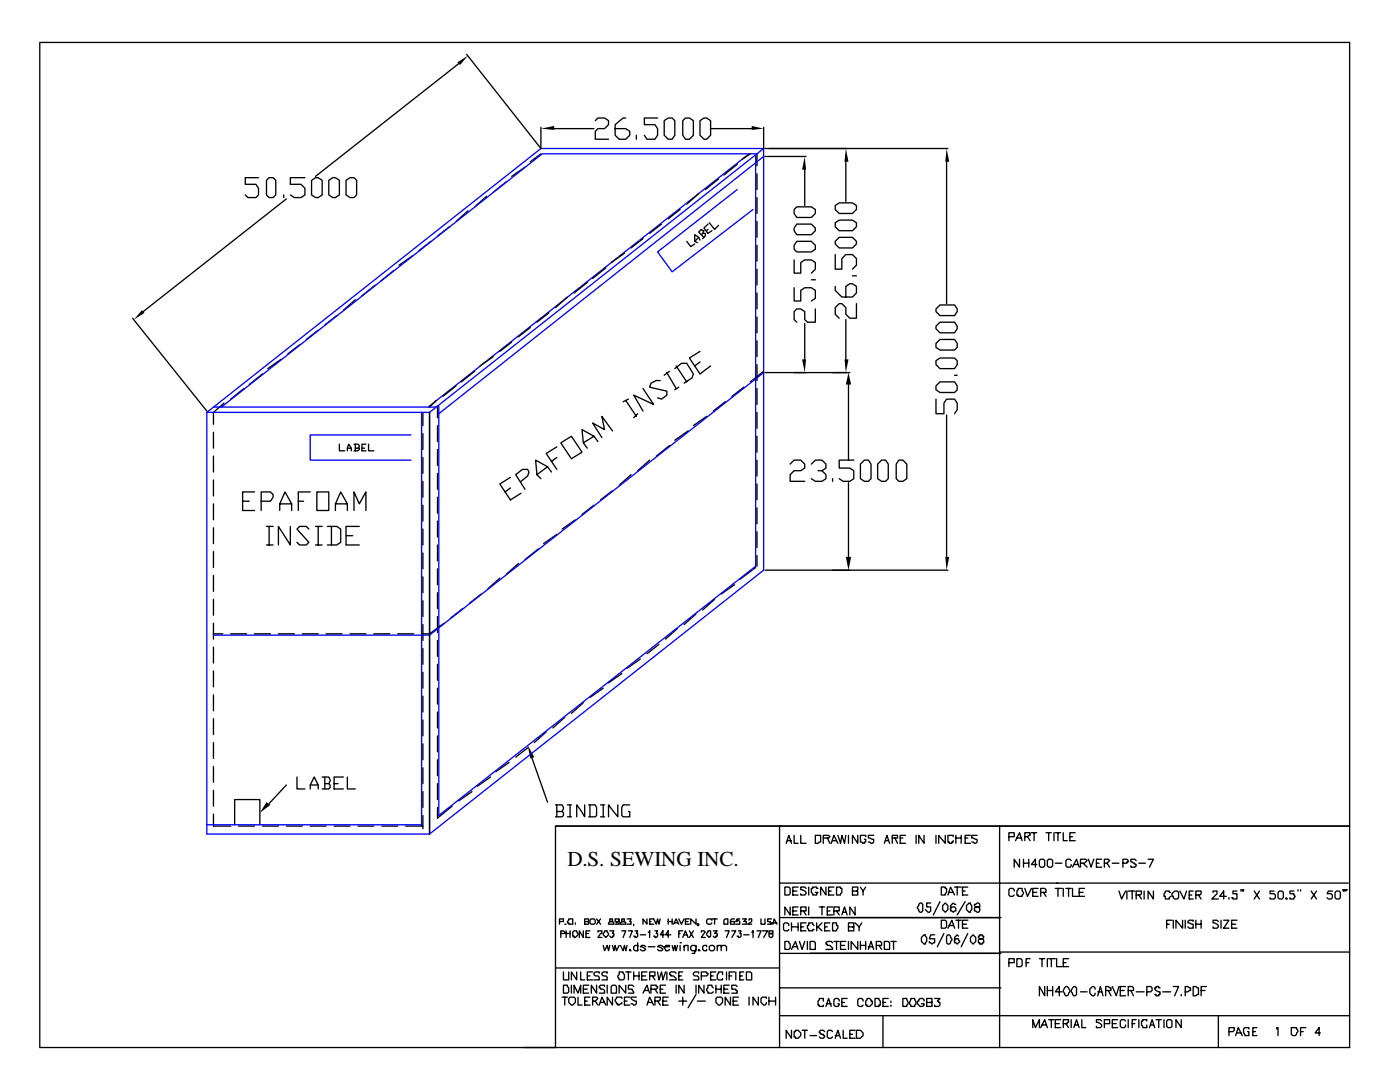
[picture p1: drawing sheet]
<svg xmlns="http://www.w3.org/2000/svg" width="279mm" height="216mm" viewBox="0 0 279 216" stroke-linecap="round" stroke-linejoin="round" font-family="sans-serif">
<defs><g id="words">
<text font-size="4.2" x="113.2" y="172.8">D.S. SEWING INC.</text>
</g></defs>
<g fill="none" stroke="#00f" stroke-width=".26">
<path d="M147.1 37.8l-15.9 12.5 2.9 3.9 16.2-12.4M149.5 30.7l-64 50.5M150.8 31v82l-63.2 49.7v-81.7M151.1 30.7h-42.9l-64 50.5M152.4 29.6h-44.5l-66.6 52.7M152.4 29.6v84.2l-66.7 52.6M152.4 29.6l-66.7 52.7M152.4 31.2l-64.8 51.3M152.4 74.3l-66.7 52.4h-43.1M41.3 82.3v84.1h44.4M41.3 82.3h44.4M42.6 81.2h44.4"/>
<path d="M82 86.8h-20.1v5h20.1M84.1 82.3v82.5M85.7 82.3v84.1M41.3 164.6h42.8"/>
</g>
<g fill="none" stroke="#000" stroke-width=".26">
<path d="M7.9 8.5h261.4v156.3h-158.4v44.2h-103zM91.5 12.7l-28.5 22.5M93.1 10.8l14.8 18.8v-4.2M51.6 35.5h-2.7v1.3h2.2l.5 .8v1.3l-.5 .5h-1.6l-.6-.5M53.2 36l.5-.5h.8l.5 .5v2.9l-.5 .5h-.8l-.5-.5zM56.6 38.9v.5M57.2 39.7l-28.6 22.5M60.9 35.5h-3v1.3h2.2l.8 .8v1.3l-.8 .5h-1.4l-.8-.5M62.2 36l.8-.5h.5l.8 .5v2.9l-.8 .5h-.5l-.8-.5zM65.6 36l.8-.5h.5l.8 .5v2.9l-.8 .5h-.5l-.8-.5zM69.1 36l.7-.5h.8l.6 .5v2.9l-.6 .5h-.8l-.7-.5zM97.1 39.2l-2.4 2.1"/>
<path d="M101.1 36.2l-2.7 2.2M104.8 33.3l-2.7 1.9M107.9 30.7l-2.1 1.6M110.6 25.7h7.9M118.8 24.1l.5-.6h1.4l.7 .6v.8l-.7 .8h-1.4l-.5 .5v1.6h2.6M124.9 23.5h-.5l-1.6 1.4v2.1l.8 .8h1.3l.8-.8v-.8l-.8-.5h-2.1M127 27v.8M131.2 23.5h-2.6v1.4h2.1l.5 .8v1.3l-.5 .8h-1.6l-.5-.8M132.6 24.1l.7-.6h.8l.6 .6v2.9l-.6 .8h-.8l-.7-.8zM136.3 24.1l.5-.6h.8l.8 .6v2.9l-.8 .8h-.8l-.5-.8zM139.4 38.6l-2.3 2.1M139.7 24.1l.8-.6h.5l.8 .6v2.9l-.8 .8h-.5l-.8-.8z"/>
<path d="M141.8 25.7h8.2M143.4 35.7l-2.6 2.1M147.1 32.8l-2.6 2.1M149.8 30.7l-1.6 1.1M151.1 30.7v2.4M151.1 34.7v3.1M151.1 39.4v3.2M152.4 25.4v4.2M152.7 29.6h36.5M152.7 31.2h8.2M160.6 33.9v7.1M168.8 32.3v7.9"/>
<path d="M188.9 32.3v28.3M70.9 59.8l-2.4 2.1M74.9 56.9l-2.7 2.1M78.6 54l-2.7 2.1M82.3 51.1l-2.7 1.8M86 48.2l-2.4 1.8M89.7 45.2l-2.4 1.9M93.4 42.1l-2.4 2.1M113.2 59.3l-2.3 2.1M117.2 56.4l-2.6 2.1M120.9 53.4l-2.6 2.2M124.6 50.5l-2.6 1.9"/>
<path d="M128.3 47.6l-2.4 1.9M132 44.7l-2.4 1.9M135.7 41.8l-2.4 1.9M137.1 48.2l.7 1 .8-.5M139.4 47.4l-.8 .8M139.7 47.9l-.3-.5-.8-.6v1.4l.6 .2M140 46.8l.2-.2h.6v.5l-.6 .5M140.2 46.6l.3-.6h-.3l-.2-.2-.6 .5 1.1 1.1M141.3 44.7l-.8 .8 .8 1.1 .8-.6M141.3 45.8l-.3 .2M141.6 44.4l1 1.4 .8-.8M151.1 44.2v3.2"/>
<path d="M151.1 48.9v3.2M151.1 53.7v3.2M151.1 58.5v3.1M158.5 41.8l.5-.5h2.9l.8 .5v.8l-.8 .8h-2.9l-.5-.8zM158.5 57.4v2.7h1.3v-2.2l.8-.5h1.3l.8 .5v1.6l-.8 .6M158.5 51.9v2.6h1.3v-2.1l.8-.5h1.3l.8 .5v1.3l-.8 .8M159 48.2h2.9l.8 .7v.8l-.8 .6h-2.9l-.5-.6v-.8zM159 44.7h2.9l.8 .8v.5l-.8 .8h-2.9l-.5-.8v-.5zM161.9 55.8h.8M166.7 44.4l.8-.5h2.6l.8 .5v.8l-.8 .8h-2.6l-.8-.8zM166.7 41l.8-.5h2.6l.8 .5v.8l-.8 .8h-2.6l-.8-.8zM166.7 57.2v.7l1.3 1.4h2.1l.8-.8v-1.3l-.8-.6h-.5l-.8 .6v2.1"/>
<path d="M166.7 50.8v2.9h1.3v-2.1l.8-.8h1.3l.8 .8v1.3l-.8 .8M167.5 47.4h2.6l.8 .8v.5l-.8 .8h-2.6l-.8-.8v-.5zM170.1 55h.8M26.5 63.5l14.8 18.5M48.7 77.5l-2.7 2.1M52.4 74.6l-2.7 2.1M56.1 71.7l-2.7 1.9M59.8 68.8l-2.4 1.8M63.5 65.9l-2.4 1.8M67.2 63l-2.4 1.8M87 79.9l-1.3 1.3M91 77l-2.6 2.1"/>
<path d="M94.7 74.1l-2.6 2.1M98.4 71.2l-2.6 1.8M102.1 68.3l-2.4 1.8M105.8 65.4l-2.3 1.8M109.5 62.4l-2.3 1.9M124.9 79.9l2.1 3.2M125.4 79.6l-1 .6M128.3 77.5l2.1 3.2-3.9-1.9 1.8 3.2M131.8 75.9h-.8l-1.1 .6-.3 .8 3.5 .8v.7l-1.1 .8-.8-.2M133.1 74.3l1.8 3.2M133.6 74.1l-1 .8M134.7 73.6l1.3-1.1h1.1l1.3 2.1-.3 .8-1.6 1.1"/>
<path d="M134.9 73l2.2 3.2M135.5 77.3l-.8 .5M139.7 70.1l-2.1 1.3 2.1 3.2 2.1-1.6M139.7 72.2l-1.1 .8M148.4 77.3l-2.4 1.8M151.1 63.2v3.2M151.1 68v3.2M151.1 72.8v3.1M151.1 77.5v3.2M152.4 74.1l-2.6 2.1M152.7 74.3h16.9M160.6 64.6v7.1"/>
<path d="M162.7 61.6v2.7h-1.6l-.5-.5v-1.6l-.8-.6h-.8l-.5 .6v1.6l.5 .5M168.8 63.8v7.9M169.3 76.7v15.1M170.9 60.6v2.9h-1.3l-.8-.8v-1.3l-.8-.8h-.5l-.8 .8v1.3l.8 .8M186.8 77l.8-.8h2.9l.5 .8v.8l-.5 .5h-2.9l-.8-.5zM186.8 72l.8-.6h2.9l.5 .6v.8l-.5 .8h-2.9l-.8-.8zM186.8 68.5l.8-.8h2.9l.5 .8v.8l-.5 .5h-2.9l-.8-.5zM186.8 65.1l.8-.8h2.9l.5 .8v.5l-.5 .8h-2.9l-.8-.8zM186.8 61.6l.8-.7h2.9l.5 .7v.6l-.5 .8h-2.9l-.8-.8zM186.8 79.6v2.9h1.6v-2.1l.5-.8h1.6l.5 .8v1.4l-.5 .7M190.5 74.9h.5M42.6 86.3v3.1"/>
<path d="M42.6 91v3.2M42.6 95.8v3.2M44.7 80.4l-2.1 1.9v2.4M50.8 98.2h-2.4v3.7h2.4M61.9 98.2h-2.4v3.7M63.2 98.2h2.4v3.7h-2.4zM67.7 88.6v1.4h1.1M69.3 90v-.6l.3-.8 .5 .8v.6M69.3 89.4h.8M70.6 88.6h.8l.3 .3v.3l-.3 .2M70.9 89.4h.8v.3l-.3 .3h-.8M70.9 88.6v1.4"/>
<path d="M72.2 89.4h.6M73 88.6h-.8v1.4h.8M73.6 88.6v1.4h1M84.4 82.3v2.6M84.4 86.5v3.2M84.4 91.3v3.2M84.4 96v3.2M85.7 82.3v84.1M87.3 81v2.3M87.3 84.9v3.2M87.3 89.7v3.2M87.3 94.5v3.1"/>
<path d="M87.3 99.2v3.2M101.9 95.2l-2.2 1.4 2.2 3.1 2.1-1.3M101.9 97.4l-1.1 .8M104 96l1.3-1 .3-.8-.3-.5h-1.1l-1.3 1 1.9 2.9M109.3 93.1l-2.1 1.6M110.1 94.2l-.8-1.1-2.4-1.3 .3 2.9 .7 .8M111.1 89.2l-2.1 1.3 2.1 3.2M111.1 91.3l-1 .8M111.9 88.4l2.1-1.4 2.2 3.2-2.2 1.3zM118.5 87l-2.1 1.4M119.3 88.1l-.8-1.1-2.3-1.3 .2 2.7 .8 1M122.2 86l-2.1-2.9 .6 2.6-2.4-1.3 1.8 2.9"/>
<path d="M122.2 97.9l-2.3 1.8M125.9 94.7l-2.3 2.1M127.3 82.5l-.8 .8M129.6 91.8l-2.3 2.1M133.6 88.9l-2.6 2.1M137.3 86l-2.6 1.8M141 83.1l-2.6 1.8M144.7 80.2l-2.4 1.8M151.1 82.3v3.2M151.1 87v3.2M151.1 91.8v3.2M151.1 96.6v3.1"/>
<path d="M157.7 92.6l.8-.8h1.3l.8 .8v.8l-.8 .5h-1.3l-.8 .8v1.3h2.9M161.9 92.6l.8-.8h1.3l.8 .8v.8l-.8 .5h-.8M164 93.9l.8 .8v.8l-.8 .5h-1.3l-.8-.5M166.2 95.5v.5M169.3 96.3v14.8M170.4 91.8h-2.9v1.6h2.1l.8 .5v1.6l-.8 .5h-1.3l-.8-.5M172.5 91.8h.8l.5 .8v2.9l-.5 .5h-.8l-.8-.5v-2.9zM175.2 92.6l.7-.8h.8l.6 .8v2.9l-.6 .5h-.8l-.7-.5zM179.4 91.8h.8l.8 .8v2.9l-.8 .5h-.8l-.5-.5v-2.9zM188.9 82.8v28.3M42.6 100.5v3.2M42.6 105.3v3.2"/>
<path d="M42.6 110.1v3.1M42.6 114.8v3.2M42.6 119.6v3.2M48.4 100h1.3M52.1 100h1.9l.5-.8v-.5l-.5-.5h-1.9v3.7M53.2 105h1.3M53.2 108.7h1.3M53.7 105v3.7M55.8 101.9v-1.4l1.1-2.3 1.3 2.3v1.4M55.8 100.5h2.4M57.9 105v3.7l-2.3-3.7v3.7M59.5 100h1.1"/>
<path d="M61.6 105.6l-.5-.6h-1.3l-.5 .6 2.3 2.6-.5 .5h-1.3l-.5-.5M63 105h1.3M63 108.7h1.3M63.5 105v3.7M65.4 105h1.8l.8 .6v2.6l-.8 .5h-1.8M66.1 105v3.7M66.9 101.9v-1.4l1.1-2.3 1.3 2.3v1.4M66.9 100.5h2.4M69.1 106.9h1.3M70.6 101.9v-3.7l1.1 2.3 1.3-2.3v3.7M71.7 105h-2.6v3.7h2.6M84.4 100.8v3.2"/>
<path d="M84.4 105.6v3.1M84.4 110.3v3.2M84.4 115.1v3.2M84.4 119.9v3.1M87.3 104v3.2M87.3 108.7v3.2M87.3 113.5v3.2M87.3 118.3v3.1M96 118.5l-2.3 1.9M99.7 115.4l-2.3 2.1M103.5 112.4l-2.4 2.2M107.4 109.5l-2.6 2.2"/>
<path d="M111.1 106.6l-2.6 1.9M114.8 103.7l-2.6 1.9M118.5 100.8l-2.3 1.9M142.6 119.6l-2.4 2.1M146.6 116.7l-2.7 1.8M150.8 113.2l-3.2 2.4M151.1 101.3v3.2M151.1 106.1v3.2M151.1 110.9v2.1M152.7 113.8h36.5M42.6 124.4v3.1M42.6 129.1v3.2"/>
<path d="M42.6 133.9v3.2M42.6 138.6v3.2M42.6 126.5h1.8M46 126.5h3.2M50.8 126.5h3.2M55.6 126.5h3.1M60.3 126.5h3.2M65.1 126.5h3.2M69.8 126.5h3.2M74.6 126.5h3.2M79.4 126.5h3.1M84.4 124.6v3.2"/>
<path d="M84.4 129.4v3.2M84.4 134.1v3.2M84.4 138.9v3.2M87.3 123v3.2M87.3 127.8v3.2M87.3 132.6v3.1M87.3 137.3v3.2M88.6 124.4l-2.9 2.1h-1.6M92.3 121.4l-2.3 1.9M120.4 137.3l-2.7 1.9M124.1 134.4l-2.7 1.9M127.8 131.5l-2.7 1.8"/>
<path d="M131.5 128.6l-2.4 1.8M135.2 125.4l-2.4 2.1M138.9 122.5l-2.4 2.1M42.6 143.4v3.2M42.6 148.2v3.1M42.6 152.9v3.2M42.6 157.7v3.2M57.2 156.6l-3.5 3.7M59.3 155v2.4h1.6M61.9 157.4v-.8l.8-1.6 .8 1.6v.8M61.9 156.6h1.6M64.3 155h1.3l.3 .6-.3 .8"/>
<path d="M64.8 156.4h.8l.3 .2v.6l-.3 .2h-1.3M64.8 155v2.4M66.7 156.4h.8M68.5 155h-1.8v2.4h1.8M69.3 155v2.4h1.6M84.4 143.7v3.1M84.4 148.4v3.2M84.4 153.2v3.2M84.4 158v3.1M87.3 142.1v3.2M87.3 146.8v3.2M87.3 151.6v3.2"/>
<path d="M87.3 156.4v3.1M94.2 158l-2.7 1.8M97.9 155l-2.7 1.9M101.6 152.1l-2.6 1.9M105.3 149.2l-2.4 1.9M106.1 151.1l3.2 9M109 146l-2.4 2.2M112.7 143.1l-2.4 2.2M116.4 140.2l-2.4 2.1M42.6 162.5v2.3h3.4M46.8 164.6v-5.1h5.1v5.1M47.6 164.8h3.2"/>
<path d="M52.4 164.8h3.2M57.2 164.8h3.1M61.9 164.8h3.2M66.7 164.8h3.1M71.4 164.8h3.2M76.2 164.8h3.2M81 164.8h3.4M84.4 162.7v2.7M90.2 160.9l-2.9 2.3v-2.1M110.9 160.6h1.3l.2 .5-.2 .8M110.9 164.8h158.4v44.2h-164.8M111.1 161.9h1.1l.2 .3v.5l-.2 .3h-1.3"/>
<path d="M111.1 160.6v2.4M113.2 160.6h.8M113.2 163h.8M113.8 160.6v2.4M116.7 160.6v2.4l-1.6-2.4v2.4M117.5 160.6h1.3l.3 .5v1.6l-.3 .3h-1.3M117.7 160.6v2.4M119.9 160.6h.8M119.9 163h.8M120.4 160.6v2.4M123.3 160.6v2.4l-1.9-2.4v2.4M125.7 160.6h-1.3l-.3 .5v1.6l.3 .3h1.3v-1.1h-.3"/>
<path d="M155.6 164.8v44.2M156.6 177h.8l.3 .3v1l-.3 .3h-.8zM156.9 168.3l.5-1.6 .6 1.6M157.2 167.7h.8M158.2 177.8h.8M158.5 166.7v1.6h.8M159.3 177h-1.1v1.6h1.1M159.8 166.7v1.6h1.1M160.9 177.3l-.3-.3h-.8v.5h.3l.8 .6v.2l-.3 .3h-.8v-.3M161.4 177v1.6M162.7 166.7h1.1v1.3h-.3l-.3 .3h-.5zM163.2 177.3h-.2v-.3h-.8v.3h-.3v.8l.3 .2v.3h.8v-.3l.2-.2h-.5"/>
<path d="M164.3 167.2h1.1l.2-.2-.2-.3h-1.1v1.6M164.8 177v1.6l-1-1.6v1.6M165.1 167.2l.5 1.1M165.4 177.8h.5M165.9 168.3l.5-1.6 .8 1.6M166.2 167.7h.8M166.4 177h-1v1.6h1M167 177h.7v.3h.3v.8l-.3 .2v.3h-.7zM167.2 166.7l.5 1.6 .3-1.6 .5 1.6 .3-1.6M169.3 166.7v1.6M170.1 177.8h.8l.3-.3v-.5h-1.1v1.6h1.1v-.8h-.3M171.2 166.7v1.6l-1.1-1.6v1.6"/>
<path d="M171.7 177l.5 .8v.8M172.8 167v-.3h-1.1v1.3l.8 .3v-.3h.3v-.5h-.3M172.8 177l-.6 .8M174.4 166.7h-1.1v.5l1.1 .3v.5l-.3 .3-.8-.3M176.5 168.3l.5-1.6 .5 1.6M176.7 167.7h.6M178.1 167.2h1v-.5h-1v1.6M178.6 167.2l.5 1.1M179.7 167.2h.5M180.7 166.7h-1v1.6h1M182.8 166.7v1.6M184.4 166.7v1.6l-1-1.6v1.6"/>
<path d="M186.8 166.7v1.6M187.6 179.9l-1.3 2.7M187.9 177h.7v.3h.3v.8l-.3 .2v.3h-.7zM188.6 166.7v1.6l-1.3-1.6v1.6M189.2 178.6l.5-1.6 .8 1.6M189.4 178.1h.8M190.2 167v-.3h-1v1.3h.2v.3h.6v-.3h.2v-.3M190.5 177h1.3M190.8 167.2h1M190.8 166.7v1.6M191 177v1.6M191.8 166.7v1.6"/>
<path d="M192.1 177.8h.5M192.6 167.2h.5M192.6 179.9l-1.6 2.7M193.1 177h-1v1.6h1M193.7 166.7h-1.1v1.6h1.1M195 166.7h-1.1v.5l1.1 .3v.5l-.3 .3-.8-.3M199.5 164.8v11.4h-43.9M201.3 167h1.1v-.8h-1.1v1.5M202.4 177.8v-.3l-.3-.2h-.5l-.3 .2v1.1l.3 .3h.5l.3-.3M202.7 167.7l.8-1.5 .5 1.5M202.9 167.2h.8M203.2 177.3h.8v.5l.3 .3-.3 .8h-.8v-.3h-.3v-.8l.3-.3z"/>
<path d="M203.5 171.4v1.6l-1.1-1.6v1.6M204.3 171.4v1.6M204.3 172.2h1M204.5 177.3l.6 1.6 .7-1.6M204.5 167h.6l.2-.3h.3v-.5h-1.1v1.5M205.1 167l.5 .7M205.3 171.4v1.6M205.8 166.2h1.1M206.1 178.1h.8M206.4 166.2v1.5M206.9 172.5h-1.1l.8-1.1v1.6M207.2 177.3h-1.1v1.6h1.1"/>
<path d="M207.4 171.7a.66 .66 0 0 1 1.1 0v1.1l-.3 .2h-.5l-.3-.2zM207.7 178.1h1.1v-.6l-.3-.2h-.8v1.6M208.2 178.1l.6 .8M208.8 166.2h1M209 171.7a.66 .66 0 0 1 1.1 0v1.1l-.3 .2h-.5l-.3-.2zM209.3 166.2v1.5M210.3 166.2v1.5M210.6 172.2h1.3M210.6 177.3h1.3M210.6 166.2h1.1M210.9 176.2h58.2M211.1 176.2h-11.6v32.8"/>
<path d="M211.1 166.2v1.5M211.1 177.3v1.6M212.2 166.2v1.5h.8M212.2 177.3v1.6M212.7 177.3h1.1M213.3 177.3v1.6M213.5 167h.5M213.8 171.7l-.3-.3h-.5l-.3 .3v1.1l.3 .2h.5l.3-.2v-.3M214 173l.8-1.6 .6 1.6M214 177.3v1.6h1.1M214.3 172.5h.8M214.6 166.2h-1.1v1.5h1.1"/>
<path d="M215.4 178.1h.8M215.6 172.2h.8l.6-.5-.3-.3h-1.1v1.6M216.2 172.2l.8 .8M216.4 177.3h-1v1.6h1M217.2 171.4l.6 1.6 .5-1.6M218.8 172.2h.5M219.9 171.4h-1.1v1.6h1.1M220.4 172.2h.5l.6-.5-.3-.3h-.8v1.6M220.9 172.2l.6 .8M222 172.2h1.3M223.3 177.8l.5 1.6 .8-1.6M224.1 172.2h.8v-.2h.3v-.3l-.3-.3h-.8v1.6"/>
<path d="M224.9 177.8v1.6M225.2 177.8h1.3M226 177.8v1.6M226.7 171.7l-.2-.3h-.8v.6l.8 .2v.3h.2v.3l-.2 .2h-.8v-.2M226.7 178.6h.8l.3-.3v-.5h-1.1v1.6M227.3 172.2h1.3M227.3 178.6l.5 .8M228.3 177.8v1.6M229.1 171.4h1.1l-.8 1.6M230.2 177.8v1.6l-1.1-1.6v1.6M233.6 178.1h-.2v-.3h-.8v.3l-.3 .2v.6h.3v.5h.8v-.3l.2-.2M233.9 178.3l.5-.5h.5l.3 .3v1l-.3 .3h-.5l-.2-.3v-.2h-.3z"/>
<path d="M235.5 177.8l.8 1.6 .5-1.6M237.3 178.6h.6M238.1 177.8h-.8v1.6h.8M238.7 178.6h.7l.3-.3v-.5h-1v1.6M239.2 178.6l.5 .8M242.1 178.1v-.3h.8v.5l-1.1 1.1h1.4M244.7 178.9h-1.3l.8-1.1v1.6M245.3 179.1v.3zM246.9 177.8h-.8v.5h.8v1.1h-.8v-.3h-.3M247.6 177.5v.3M248.2 177.5h-.3h.3v.3h-.3M250.3 177.8l1.1 1.6"/>
<path d="M251.4 177.8l-1.1 1.6M254.3 177.8h-.8v.5h.8l.2 .3v.5l-.2 .3h-.8v-.3M255.1 178.1l.2-.3h.6l.2 .3v1l-.2 .3h-.6l-.2-.3zM256.6 179.1l.3 .3h-.3zM258.2 177.8h-.8v.5h.8v.3l.3 .3-.3 .2v.3h-.8v-.3M259 177.5v.3M259.6 177.5v.3M261.7 177.8l1 1.6M262.7 177.8l-1 1.6M265.9 177.8h-.8l-.3 .5h.8l.3 .3v.5l-.3 .3h-.5l-.3-.3M266.4 178.1a.66 .66 0 0 1 1.1 0v1l-.3 .3h-.5l-.3-.3zM268.3 177.5h-.3h.3v.3h-.3"/>
<path d="M268.8 177.5h-.2h.2l-.2 .3M110.9 193.1h44.7M111.7 183.9h.7v-.5h-.7v1M111.9 186.3h.8v-.3l-.3-.3h-.5v1.4M112.2 199h1M112.4 196.6h.8v.2l.3 .3v.8l-.3 .3h-.8zM112.4 193.9v1.6h1.1v-1.6M112.7 184.4h.3zM112.7 199v1.6M113 185.7v1.4M113 186.3h.8M113.5 199.2a.94 .94 0 0 1 1.3 0v.8l-.5 .6h-.3l-.5-.6z"/>
<path d="M113.5 183.4h.8v1h-.8v-.3h-.3zM113.8 185.7v1.4M114 196.6v1.6M114.3 186l.3-.3h.5l.3 .8-.6 .6h-.2v-.3h-.3zM114.6 198.2v-1.6l.8 1.6 .5-1.6v1.6M114.8 184.1v.3M115.1 193.9v1.6l-1.1-1.6v1.6M115.4 199v1.6h.8M115.9 193.9v1.6h.8M116.4 185.7v1.4l-.8-1.4v1.4M116.4 197.4h.8M116.7 183.9h.8v-.5h-.8v1h.8v-.5h-.3"/>
<path d="M116.7 199.8h.5M116.9 186.3h.6M117.2 194.7h.5M117.5 196.6h-1.1v1.6h1.1M117.7 183.6a.66 .66 0 0 1 1.1 0v.5l-.3 .3h-.5l-.3-.3zM117.7 199h-1v1.6h1M117.7 185.7h-.8v1.4h.8M118.3 199.8h.5l.5-.6-.2-.2h-.8v1.6M118.3 193.9h-1.1v1.6h1.1M118.8 199.8l.5 .8M119.1 196.6v1.6l-1.1-1.6v1.6M119.1 183.4l.8 1"/>
<path d="M119.3 186v-.3h.8v.6h-.2l-.6 .8h.8M119.6 194.2v-.3h-.8l-.3 .3v.3l.3 .2h.5l.3 .3v.5h-1.1M119.9 183.4l-.8 1M120.4 188.6l.3 1.1 .5-1.1 .2 1.1 .3-1.1M120.7 185.7h.5v.3l.2 .3v.2l-.5 .6-.5-.6zM120.7 196.8v-.2h-.8l-.3 .2v.3h.3v.3h.5l.3 .2v.6h-1.1M121.2 194.2v-.3h-.8l-.3 .3v.3l.3 .2h.5l.3 .3v.5h-1.1M121.2 196.6v1.6M121.7 183.4v.5h.5l.3 .2v.3h-1.1v-.3l.3-.2h.5v-.5zM121.7 185.7h.8l-.3 .6h.3v.5h-.3v.3h-.2l-.3-.3M122 196.8l.2-.2h.6l.2 .2v1.4h-1zM122.2 199v1.6l-1-1.6v1.6"/>
<path d="M122.2 188.6l.3 1.1 .3-1.1 .2 1.1 .6-1.1M123.6 193.9h.8v.3l.2 .3v.8l-.2 .2h-.8v-.2l-.3-.3v-.3l.3-.2zM123.6 183.6v.3h-.3l-.3 .2v-.2h-.2v-.5h.8v1h-.8M123.8 188.6l.6 1.1 .2-1.1 .3 1.1 .2-1.1M124.1 183.4v.5h.5l.3 .2v.3h-1.1v-.3l.3-.2h.5v-.5zM124.1 199.2v-.2h-1.1v.2l-.2 .3v.3l.2 .2v.3h.3v.3l.8-.3v-.3M124.1 185.7h.8l-.5 1.4M124.6 199.8h.5M124.9 196.6v1.6l-1.3-1.6v1.6M124.9 193.9h1M125.1 183.4h.8l-.2 .5h.2v.5h-.8M125.4 185.7h.8l-.5 1.4"/>
<path d="M125.4 193.9v1.6M125.7 189.4l.2 .3h-.2zM125.7 199h-1.1v1.6h1.1M126.5 196.8l-.3-.2h-.8v.8h.8v.2l.3 .3v.3h-1.1M126.5 194.7h1M126.5 184.4v.3M126.5 193.9v1.6M126.7 185.7h.6l-.3 .6h.3v.5l-.3 .3h-.3v-.3h-.2M127 199h-1.1v.2l.3 .3 .8 .3v.5l-.3 .3-.8-.3M127.3 188.9v-.3h-.6l-.2 .3v.5l.2 .3h.6v-.3M127.3 188.1v1.6M127.5 193.9v1.6"/>
<path d="M127.8 186.5h1.1M128.1 194.7h.8M128.3 198.2l.8-1.6 .5 1.6M128.6 197.6h.8M128.9 188.9l-.3-.3h-.5l-.3 .3h.3l.8 .5-.3 .3h-.5l-.3-.3M129.1 193.9h-1v1.6h1M129.1 183.4v1l-.8-1v1M129.4 186h.2v-.3v1.4M129.4 188.9h1.3M129.6 194.7h1.1v-.8h-1.1v1.6M129.6 183.9h.3M129.9 197.4h1.1l.2-.3v-.3h-.2v-.2h-1.1v1.6"/>
<path d="M130.2 194.7l.5 .8M130.7 199.8h.8l.3-.3v-.5h-1.1v1.6M130.7 185.7h.5l-.2 .6h.2v.5l-.2 .3h-.3v-.3h-.3M130.7 197.4l.5 .8M131.2 193.9l.3 1.6 .5-1.6 .3 1.6 .5-1.6M131.2 199.8l.6 .8M131.8 183.4l-.3 1-.3-1-.2 1-.6-1h-.8v1h.8M131.8 197.4h.5M132.3 188.9l-.3-.3h-.5l-.3 .3 .8 .3 .3 .2-.3 .3h-.5l-.3-.3M132.3 199.8h.8M132.6 186.5h-.8l.5-.8v1.4M132.6 188.9h1v-.3h-.8v.3h-.2l.2 .8h.5l.3-.3"/>
<path d="M132.8 196.6h-1v1.6h1M133.1 193.9v1.6M133.3 199h-1v1.6h1M133.3 183.4v1M133.3 183.9h.8M133.9 186.5h-1.1l.5-.8v1.4M134.1 188.6l.3 1.1 .3-1.1 .2 1.1 .3-1.1M134.1 183.4v1M134.4 184.4l.5-1 .6 1M134.7 184.1h.5M134.9 194.2l-.2-.3h-.8l-.3 .3v.3h.3v.2h.5l.5 .6v.2h-1.3M134.9 196.6v1.6"/>
<path d="M135.5 183.4l.5 1 .5-1M135.5 199.8h1.6M135.5 194.7h.5M135.5 186.3h.2M135.7 188.1h.3zM135.7 188.6v1.1M136.3 193.9h-.8v1.6h.8M136.3 185.7h-.8v1.4M136.3 187.1l.5-1.4 .5 1.4M136.3 199v1.6M136.5 196.6v1.6l-1-1.6v1.6M136.5 188.9l.3-.3h.5v1.1"/>
<path d="M136.5 186.5h.6M136.5 188.6v1.1M136.8 183.9h.5M137.6 183.4h-.8v1h.8M137.6 185.7l.8 1.4M138.4 185.7l-.8 1.4M138.9 183.4v1l-1.1-1v1M138.9 188.6v1.1l-.3 .3v.2h-.5M138.9 188.9l-.3-.3h-.5l-.3 .3v.5l.3 .3h.5l.3-.3M138.9 196.6v1.6M138.9 198.4l-1.6 2.7M139.2 199.8h1.6"/>
<path d="M139.4 189.4l.3 .3h-.3zM139.4 194.2v-.3h-.8l-.2 .3v.3l.2 .2h.6l.2 .3v.5h-1M139.4 184.4h-.2h.2v.3h-.2M140 194.7h1l.3-.2v-.3h-.3v-.3h-1v1.6M140 186v-.3h.5l.3 .3-.8 1.1h.8M140.5 196.6v1.6l-1.1-1.6v1.6M141 188.9v-.3h-.5l-.3 .3v.5l.3 .3h.5v-.3M141.3 185.7h.5v1.1l-.2 .3-.6-.6zM141.6 188.9a.66 .66 0 0 1 1 0v.5l-.3 .3h-.5l-.2-.3zM141.8 194.7h.5M142.1 183.6l-.3-.2h-.5l-.3 .2v.5l.3 .3h.5l.3-.3M142.1 183.4h1"/>
<path d="M142.3 197.1l-.2-.3v-.2h-.8v.5l-.3 .3 .3 .8h.8l.2-.3M142.3 185.7h.8l-.5 .6h.5v.5h-.2v.3h-.3l-.3-.3M142.6 183.4v1M142.9 193.9h-1.1v1.6h1.1M142.9 197.4h1M142.9 196.6v1.6M143.1 199h.8l.3 .2v.8l-.5 .6h-.3l-.5-.6v-.8zM143.1 188.9l.3-.3h.5v1.1M143.1 188.6v1.1M143.9 188.9l.3-.3h.5l.3 .3v.8M143.9 196.6v1.6M144.2 194.5v-.6h-.8v.3l-.3 .3v.8l.3 .2h.8v-.2"/>
<path d="M144.5 183.6l.2-.2h.6v1h-.8zM144.5 197.4h.8M144.7 185.7h.8l-.5 1.4M145 193.9v1.6M145.5 196.6h-1v1.6h1M145.5 194.7h.5M145.8 199v1.6l-1.1-1.6v1.6M146 185.7h.8l-.8 1.4M146.3 199.8h.8M146.6 193.9h-1.1v1.6M146.6 183.4h-.6l-.2 .2v.8h.8v-.5h-.8v.2M146.8 193.9v1.6"/>
<path d="M147.1 196.8l-.3-.2h-.8v.8h.8v.2h.3v.6h-1.1M147.4 199h-1.1v1.6h1.1M147.4 185.7h.5l-.3 .6h.3v.5l-.3 .3h-.2v-.3h-.3M147.6 183.4h-.5l-.3 .5h.3v-.3h.3l.2 .3v.5h-.8M147.6 194.7h.6M148.2 183.4h.8l-.6 .5h.6v.5h-.8M148.4 193.9h-.8v1.6h.8M148.4 186.5h1.1M149 193.9h.8l.2 .3v1.3h-1zM149.5 183.6v-.2h.5v.5l-.8 .5h.8M149.5 199v1.6M150 186h.3v-.3v1.4"/>
<path d="M151.1 185.7h.8l-.6 1.4M151.3 199v1.6l-1-1.6v1.6M151.9 183.4v1h.8v-1M152.1 185.7h1.1l-.8 1.4M152.9 199.2v-.2h-.8l-.2 .2v.8l.5 .6h.3l.2-.3v-.3M153.5 185.7v.6h.5l.3 .2v.3l-.3 .3h-.3l-.2-.3v-.3l.2-.2h.6v-.6zM153.5 199.8h1.3M153.5 199v1.6M154 183.4h-.8v.5h.5v.2h.3v.3h-.8M154.3 184.4l.2-1 .5 1M154.3 184.1h.7M154.8 199v1.6"/>
<path d="M155.6 183.1h44.2M155.6 190.2h44.2M155.6 197.1h44.2M156.6 187.9h.8v.2l.3 .3v.8l-.3 .2h-.8zM157.4 184.7v-.3l-.2-.3h-.6l-.2 .3v1.1l.2 .2h.6l.2-.2M157.7 181v1.6l-1.1-1.6v1.6M158 189.4l.8-1.5 .5 1.5M158 184.1v1.6M158 184.9h1.3M158.2 181.8h.8M158.2 188.9h.8M159.3 181h-1.1v1.6h1.1"/>
<path d="M159.3 184.1v1.6M159.5 187.9l.6 1.5 .5-1.5M159.8 181.8h1.1v-.8h-1.1v1.6M159.8 184.9h.5M160.3 181.8l.6 .8M160.9 184.1h-1.1v1.6h1.1M161.1 187.9v1.5M161.4 181v1.6M161.7 187.9h.8l.2 .2v1.3h-1zM162.5 184.7l-.3-.3v-.3h-.8v.6h-.3v.5l.3 .3v.2h.8v-.2h.3M163 184.1v1.6M163.2 184.9l.8 .8"/>
<path d="M163.5 181h1.1M164 181v1.6M164 184.1l-1 1.1M164.3 199.8v-.6h-.8v.3l-.3 .3v.8h.3v.2h.8v-.2M164.6 184.9h.5M165.1 181.8h.5M165.6 184.1h-1v1.6h1M166.2 184.1h.8v.6h.2v.5l-.2 .3v.2h-.8zM166.2 181h-1.1v1.6h1.1M166.2 188.1l-.3-.2h-.8l-.3 .2v.3h.3v.2h.5l.6 .6v.2h-1.4M166.4 181.8h1.1v-.8h-1.1v1.6M166.4 187.9h1.1"/>
<path d="M167 181.8l.5 .8M167 187.9v1.5M167.5 199.8v-.3l-.3-.3h-.5l-.3 .3v1.1l.3 .2h.5l.3-.2v-.3h-.3M167.7 188.6h.8M168 182.6l.5-1.6 .6 1.6M168.3 182h.5M168.8 187.9h-1.1v1.5h1.1M169.1 199.2h-1.1v1.6h1.1M169.3 184.9h1.1v-.8h-1.1v1.6h1.1v-.8h-.3M169.3 187.9v1.5M170.7 181v1.6l-1.1-1.6v1.6M170.7 184.1l.7 .8v.8"/>
<path d="M171.2 187.9v1.5l-1.3-1.5v1.5M171.7 188.6h1.1M171.7 187.9v1.5M172 184.1l-.6 .8M172.2 199.8v-.3l-.2-.3h-.6l-.2 .3v1.1l.2 .2h.6l.2-.2M172.8 187.9v1.5M173 199.2h.6l.2 .3v.3h.3v.5l-.5 .5h-.6v-.2h-.2v-.8l.2-.3zM173.3 189.4l.5-1.5 .6 1.5M173.3 188.9h.8M174.6 199.2h.8v.3l.3 .3v.8h-.3v.2h-.8zM174.9 188.6h1v-.5l-.2-.2h-.8v1.5M175.4 188.6l.5 .8"/>
<path d="M176.5 187.9h.8l.2 .2v1.3h-1zM177.3 199.2h-1.1v1.6h1.1M177.8 199.8v.2zM177.8 187.9h1.1M178.3 187.9v1.5M180.2 199.2h.8l.2 .8-.2 .8h-.8zM181.8 199.2h.8l.2 .8-.2 .8h-.8v-.2l-.3-.3zM183.4 180.4l.2-.2h.3l.2 .2v1.4l-.2 .2h-.3l-.2-.2v-.3l-.3-.3zM183.9 187.1l.5-.6h.3v.3l.2 .3v.8l-.2 .2v.3h-.3l-.5-.5zM184.4 199.8v-.3l-.3-.3h-.5l-.2 .3v.3h-.3v.5l.5 .5h.5l.3-.2v-.3h-.5M185.7 180.2h-.8v.8h.8v.8l-.2 .2h-.3l-.5-.5M186.5 199.2h1.1l-.5 .6h.2v.2h.3v.6l-.3 .2h-.8v-.2"/>
<path d="M186.5 186.5h-.8l-.2 .8h1v.8h-.2l-.3 .3-.3-.3h-.2v-.2M187.9 183.6h.7l.3 .3v1l-.3 .3h-.7zM188.1 180.7l.5-.5 .6 .5v.8l-.6 .5-.5-.5zM188.4 186.3l-1.3 2.6M188.9 186.8l.3-.3h.2l.6 .8v.3l-.6 .8h-.2l-.3-.3zM189.2 185.2l.8-1.6 .5 1.6M189.4 184.7h.8M190.8 180.4h-.3l-.3-.2-.5 .5v1.1h.3l.2 .2 .3-.2h.3v-.6l-.3-.2h-.5l-.3 .2v.3M190.8 183.6h1M191.3 186.8l-.3-.3-.5 .6v1h.3l.2 .3 .6-.5-.3-.3v-.3h-.5l-.3 .3v.3M191.3 183.6v1.6M192.1 184.4h.8"/>
<path d="M192.9 180.7l.5-.5h.3v.2l.2 .3v.8l-.2 .3v.2h-.3l-.5-.5zM193.1 183.6h-1v1.6h1M193.1 186.3l-1.3 2.6M193.7 187.1l.5-.6 .5 .6v.8l-.5 .5-.5-.5zM194.5 180.4v.3l.2 .3h.6l.2 .2v.6l-.2 .2-.8-.2v-.6l.2-.2h.8v-.6l-.2-.2zM195.5 186.5v.3h-.2v.3l.2 .2h.6l.2 .3v.5h-.2v.3h-.6v-.3h-.2v-.5l.2-.3h.6l.2-.2v-.3h-.2v-.3zM199.5 190h69.8M201.3 192.1h1.1v-.8h-1.1v1.6M202.9 191.3h.8l.3 .3v1l-.3 .3h-.8zM204.8 192.1h.5M205.6 191.3h-.8v1.6M207.4 191.3h1.1"/>
<path d="M208 191.3v1.6M208.5 196.8v1.9l-1.1-1.9v1.9M209 191.3v1.6M209 196.8v1.9M209 197.6h1.1M209.3 191.3h1.3M209.8 191.3v1.6M210.1 196.8v1.9M210.9 191.3v1.6h1M211.9 197.9h-1.3l.8-1.1v1.9M212.2 192.1h.5M212.5 197.1l.2-.3h.3l.5 .8-.2 .8-.3 .3h-.3l-.5-.8z"/>
<path d="M213.3 191.3h-1.1v1.6h1.1M214 197.1l.3-.3h.3l.2 .3v1.3l-.2 .3h-.3l-.5-.8zM215.6 197.9h1.4M218.5 197.4v-.3l-.2-.3h-.3l-.5 .6v.8l.5 .5h.3l.2-.3v-.2M219.1 198.7l.5-1.9 .5 1.9M219.1 197.9h.8M220.7 197.6h1v-.5h-.2l-.3-.3h-.5v1.9M221.2 197.6l.5 1.1M222 196.8l.8 1.9 .5-1.9M223.6 197.6h.8M224.6 196.8h-1v1.9h1M225.2 197.6h1v-.5l-.2-.3h-.8v1.9"/>
<path d="M225.7 197.6l.5 1.1M226.7 197.9h1.6M228.9 197.9h.8l.2-.3v-.5l-.2-.3h-.8v1.9M231.5 197.1h-.3v-.3h-.5v.3h-.2v.3l.2 .2 .8 .3v.5h-.3v.3h-.5v-.3h-.2M232 197.9h1.6M232.8 184.4h.6M233.9 183.6h-1.1v1.6M234.2 196.8h1l-.8 1.9M234.2 183.6v1.6M235.7 198.4v.3zM236 183.6v1.6l-1.3-1.6v1.6M236.5 197.9h.6l.2-.3h.3v-.5h-.3l-.2-.3h-.6v1.9"/>
<path d="M236.5 183.6v1.6M238.1 196.8h.6l.2 .3h.3v1.3h-.3l-.2 .3h-.6zM238.1 183.9v-.3h-.8l-.2 .3v.2l1 .3v.8h-.8l-.2-.3M238.7 184.4h1M238.7 183.6v1.6M239.7 197.6h.8M239.7 183.6v1.6M240.8 196.8h-1.1v1.9M243.2 183.9l-.3-.3h-.8v.5h.3l.8 .6v.2l-.3 .3h-.8v-.3M243.7 183.6v1.6M244.2 183.6h1.1l-1.1 1.6h1.1M245.8 184.4h.8"/>
<path d="M246.9 183.6h-1.1v1.6h1.1M119.6 200.6l.5-1.6 .8 1.6M119.9 200h.8M129.1 200.6l.5-1.6 .8 1.6M129.4 200h.8M155.6 202.7h113.7M158 205.6v1.6l-1.1-1.6v1.6M158.5 205.8h.3v-.2h.5l.5 .5v.5l-.5 .6h-.5v-.3h-.3zM160.1 205.6h1M160.6 205.6v1.6M161.7 206.6h1.3M164.6 205.8l-.3-.2h-.5l-.3 .2v.3h.3v.3h.5v.2h.3v.3l-.3 .3h-.5l-.3-.3"/>
<path d="M164.8 200.8l.6-1.6 .5 1.6M165.1 200.3h.8M166.2 205.8l-.3-.2h-.5l-.3 .2v1.1l.3 .3h.5l.3-.3M166.7 207.2l.5-1.6 .5 1.6M166.7 206.6h.8M168 200h.5M168.3 205.6v1.6h.8M169.6 206.4h.5M170.7 205.6h-1.1v1.6h1.1M170.9 205.6h.8l.5 .5v.5l-.5 .6h-.8zM176.2 202.7v6.3M176.2 200h.5"/>
<path d="M177.8 200.6v.2M184.9 200h1.1v-.8h-1.1v1.6h1.1v-.8h-.3M206.1 205.1v-1.6l.5 1.6 .8-1.6v1.6M207.7 205.1l.8-1.6 .5 1.6M208 204.5h.8M209.3 203.5h1M209.8 203.5v1.6M210.6 204.3h.8M211.7 203.5h-1.1v1.6h1.1M212.2 204.3h.8v-.3h.3v-.5h-1.1v1.6M212.7 204.3l.6 .8M213.8 203.5v1.6"/>
<path d="M214.3 205.1l.5-1.6 .6 1.6M214.6 204.5h.5M215.9 203.5v1.6h.8M219.9 203.7l-.3-.2h-.8v.5h.3l.8 .5v.3l-.3 .3h-.8v-.3M220.4 204.3h1.1v-.8h-1.1v1.6M222 204.3h.8M223 203.5h-1v1.6h1M224.6 203.7l-.2-.2h-.6l-.2 .2v1.1l.2 .3h.6l.2-.3v-.3M225.2 203.5v1.6M226 204.3h.5M226.7 203.5h-.7v1.6M227.3 203.5v1.6"/>
<path d="M228.9 203.7v-.2h-.8v.2h-.3v.8l.3 .3v.3h.8v-.6M229.4 205.1l.5-1.6 .6 1.6M229.7 204.5h.5M230.7 203.5h1.1M231.2 203.5v1.6M232.3 203.5v1.6M232.8 203.7l.3-.2h.5l.3 .2v1.1l-.3 .3h-.5l-.3-.3zM235.7 203.5v1.6l-1-1.6v1.6M243.2 202.7v6.3M245.3 205.8h.8l.2-.2v-.5h-1v1.5M246.6 206.6l.5-1.5 .8 1.5M246.9 206.1h.7"/>
<path d="M249.2 205.3v-.2h-.8l-.2 .2v.8l.2 .3v.2h.8v-.8h-.2M250 205.8h.6M250.8 205.1h-.8v1.5h.8M254.8 205.3v-.2h.3v1.5M257.7 205.1h1.1v.2l.2 .3v.2l-.5 .8h-.5l-.3-.2zM259.6 205.8h.5M260.6 205.1h-1v1.5M263.5 206.1h-1l.8-1v1.5"/>
</g>
<g fill="#000">
<path d="M91.3 12.4l2.1-1.3-1.6 1.9zM107.9 25.7l2.7-.6v.8zM150 25.1l2.4 .6-2.4 .2zM160.6 31.2l.3 2.7h-.8zM168.8 29.6l.5 2.7h-.8zM188.9 29.6l.5 2.7h-.8zM28.3 61.9l.5 .5-2.1 1.4zM160.1 71.7h.8l-.3 2.6zM168.5 71.7h.8l-.5 2.6zM169.3 74.3l.6 2.4h-1.1zM168.8 111.1h1.1l-.6 2.7zM188.6 111.1h.8l-.5 2.7z"/>
<path d="M105.3 148.7l1.3 2.4-.8 .2zM53.2 160.1l.8 .5-2.1 1.6z"/>
</g>
<use href="#words"/>
</svg>
